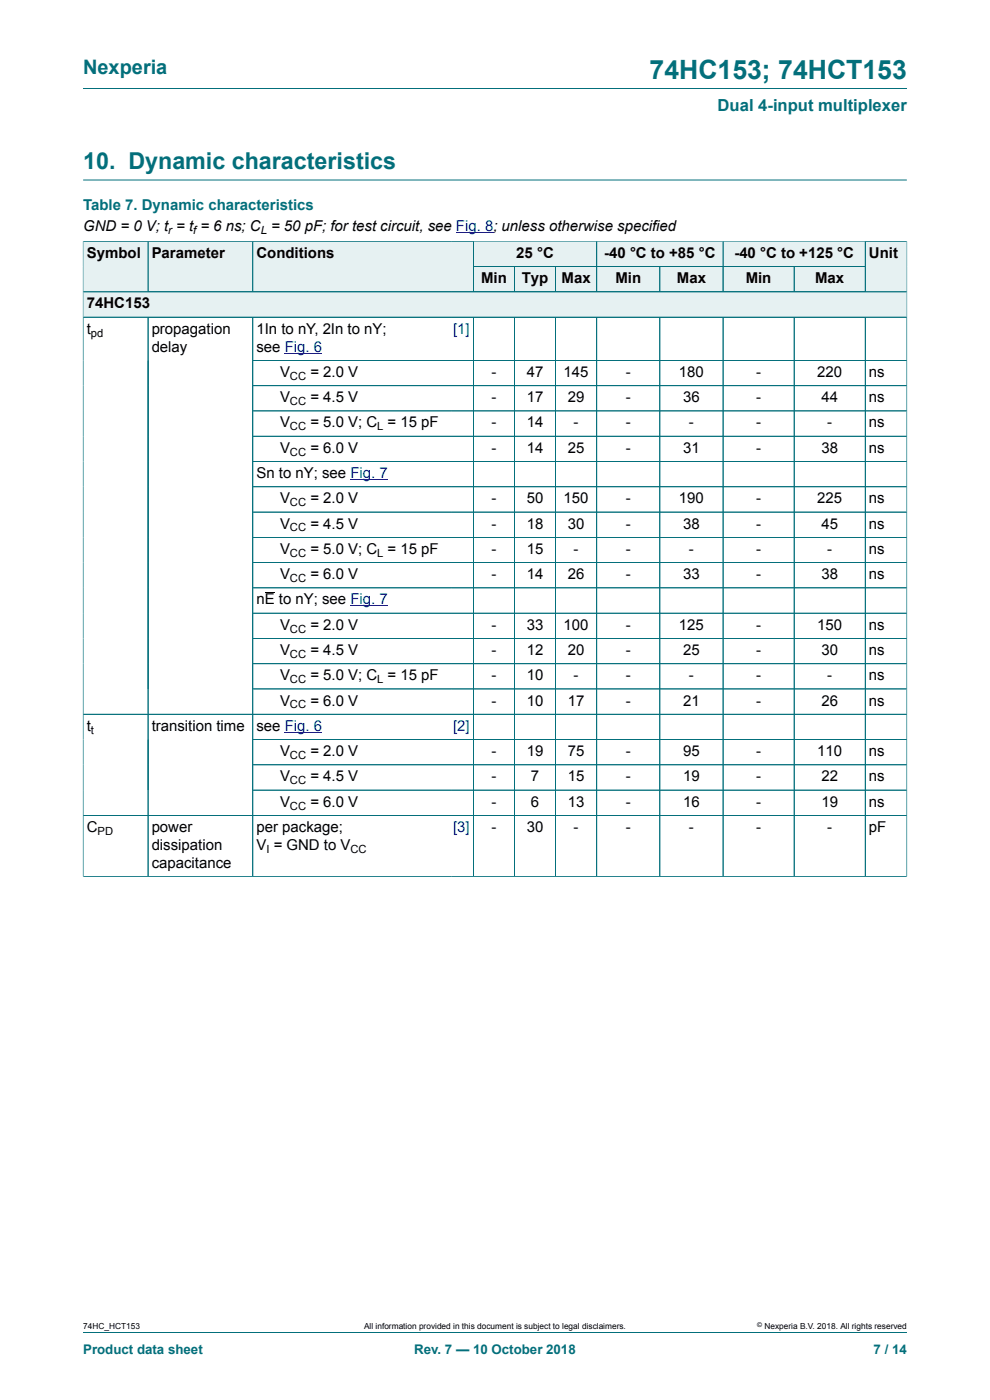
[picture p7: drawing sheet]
<svg xmlns="http://www.w3.org/2000/svg" width="210mm" height="297mm" viewBox="0 0 210 297" stroke-linecap="round" stroke-linejoin="round" font-family="sans-serif">
<defs><g id="words">
<text font-size="5.6" fill="#036f7b" x="137.8" y="16.8">74HC153; 74HCT153</text>
<text font-size="4.9" fill="#036f7b" x="17.6" y="35.9">10. Dynamic characteristics</text>
<text font-size="4.2" fill="#036f7b" x="17.6" y="15.6">Nexperia</text>
<text font-size="3.5" fill="#036f7b" x="152.2" y="23.7">Dual 4-input multiplexer</text>
<text font-size="3.2" fill="#036f7b" x="17.6" y="44.5">Table 7. Dynamic characteristics</text>
<g font-size="3.2">
<text x="17.6" y="49.1">GND = 0 V; t = t = 6 ns; C = 50 pF; for test circuit, see Fig. 8; unless otherwise specified</text>
<text x="18.4" y="54.7">Symbol</text>
<text x="32.2" y="54.7">Parameter</text>
<text x="54.4" y="54.7">Conditions</text>
<text x="109.5" y="54.7">25 °C</text>
<text x="128.2" y="54.7">-40 °C to +85 °C</text>
<text x="155.8" y="54.7">-40 °C to +125 °C</text>
<text x="184.3" y="54.7">Unit</text>
<text x="18.4" y="65.4">74HC153</text>
<text x="102" y="60.1">Min</text>
<text x="110.7" y="60.1">Typ</text>
<text x="119.1" y="60.1">Max</text>
<text x="130.5" y="60.1">Min</text>
<text x="143.6" y="60.1">Max</text>
<text x="158.2" y="60.1">Min</text>
<text x="172.9" y="60.1">Max</text>
<text x="18.4" y="70.8">t</text>
<text x="32.2" y="70.8">propagation</text>
<text x="54.4" y="70.8">1In to nY, 2In to nY;</text>
<text x="32.2" y="74.6">delay</text>
<text x="54.4" y="74.6">see Fig. 6</text>
<text x="59.4" y="80">V</text>
<text x="65.8" y="80">= 2.0 V</text>
<text x="104.2" y="80">-</text>
<text x="111.7" y="80">47</text>
<text x="119.6" y="80">145</text>
<text x="132.7" y="80">-</text>
<text x="144" y="80">180</text>
<text x="160.4" y="80">-</text>
<text x="173.4" y="80">220</text>
<text x="184.3" y="80">ns</text>
<text x="59.4" y="85.3">V</text>
<text x="65.8" y="85.3">= 4.5 V</text>
<text x="104.2" y="85.3">-</text>
<text x="111.7" y="85.3">17</text>
<text x="120.4" y="85.3">29</text>
<text x="132.7" y="85.3">-</text>
<text x="144.9" y="85.3">36</text>
<text x="160.4" y="85.3">-</text>
<text x="174.2" y="85.3">44</text>
<text x="184.3" y="85.3">ns</text>
<text x="59.4" y="90.7">V</text>
<text x="65.8" y="90.7">= 5.0 V; C = 15 pF</text>
<text x="104.2" y="90.7">-</text>
<text x="111.7" y="90.7">14</text>
<text x="121.7" y="90.7">-</text>
<text x="132.7" y="90.7">-</text>
<text x="146.1" y="90.7">-</text>
<text x="160.4" y="90.7">-</text>
<text x="175.5" y="90.7">-</text>
<text x="184.3" y="90.7">ns</text>
<text x="54.4" y="101.4">Sn to nY; see Fig. 7</text>
<text x="59.4" y="96">V</text>
<text x="65.8" y="96">= 6.0 V</text>
<text x="104.2" y="96">-</text>
<text x="111.7" y="96">14</text>
<text x="120.4" y="96">25</text>
<text x="132.7" y="96">-</text>
<text x="144.9" y="96">31</text>
<text x="160.4" y="96">-</text>
<text x="174.2" y="96">38</text>
<text x="184.3" y="96">ns</text>
<text x="59.4" y="106.8">V</text>
<text x="65.8" y="106.8">= 2.0 V</text>
<text x="104.2" y="106.8">-</text>
<text x="111.7" y="106.8">50</text>
<text x="119.6" y="106.8">150</text>
<text x="132.7" y="106.8">-</text>
<text x="144" y="106.8">190</text>
<text x="160.4" y="106.8">-</text>
<text x="173.4" y="106.8">225</text>
<text x="184.3" y="106.8">ns</text>
<text x="59.4" y="112.1">V</text>
<text x="65.8" y="112.1">= 4.5 V</text>
<text x="104.2" y="112.1">-</text>
<text x="111.7" y="112.1">18</text>
<text x="120.4" y="112.1">30</text>
<text x="132.7" y="112.1">-</text>
<text x="144.9" y="112.1">38</text>
<text x="160.4" y="112.1">-</text>
<text x="174.2" y="112.1">45</text>
<text x="184.3" y="112.1">ns</text>
<text x="59.4" y="117.5">V</text>
<text x="65.8" y="117.5">= 5.0 V; C = 15 pF</text>
<text x="104.2" y="117.5">-</text>
<text x="111.7" y="117.5">15</text>
<text x="121.7" y="117.5">-</text>
<text x="132.7" y="117.5">-</text>
<text x="146.1" y="117.5">-</text>
<text x="160.4" y="117.5">-</text>
<text x="175.5" y="117.5">-</text>
<text x="184.3" y="117.5">ns</text>
<text x="59.4" y="122.9">V</text>
<text x="65.8" y="122.9">= 6.0 V</text>
<text x="104.2" y="122.9">-</text>
<text x="111.7" y="122.9">14</text>
<text x="120.4" y="122.9">26</text>
<text x="132.7" y="122.9">-</text>
<text x="144.9" y="122.9">33</text>
<text x="160.4" y="122.9">-</text>
<text x="174.2" y="122.9">38</text>
<text x="184.3" y="122.9">ns</text>
<text x="54.4" y="128.2">nE to nY; see Fig. 7</text>
<text x="59.4" y="133.6">V</text>
<text x="65.8" y="133.6">= 2.0 V</text>
<text x="104.2" y="133.6">-</text>
<text x="111.7" y="133.6">33</text>
<text x="119.6" y="133.6">100</text>
<text x="132.7" y="133.6">-</text>
<text x="144" y="133.6">125</text>
<text x="160.4" y="133.6">-</text>
<text x="173.4" y="133.6">150</text>
<text x="184.3" y="133.6">ns</text>
<text x="59.4" y="138.9">V</text>
<text x="65.8" y="138.9">= 4.5 V</text>
<text x="104.2" y="138.9">-</text>
<text x="111.7" y="138.9">12</text>
<text x="120.4" y="138.9">20</text>
<text x="132.7" y="138.9">-</text>
<text x="144.9" y="138.9">25</text>
<text x="160.4" y="138.9">-</text>
<text x="174.2" y="138.9">30</text>
<text x="184.3" y="138.9">ns</text>
<text x="59.4" y="144.3">V</text>
<text x="59.4" y="149.7">V</text>
<text x="65.8" y="144.3">= 5.0 V; C = 15 pF</text>
<text x="65.8" y="149.7">= 6.0 V</text>
<text x="104.2" y="144.3">-</text>
<text x="104.2" y="149.7">-</text>
<text x="111.7" y="144.3">10</text>
<text x="111.7" y="149.7">10</text>
<text x="120.4" y="149.7">17</text>
<text x="121.7" y="144.3">-</text>
<text x="132.7" y="144.3">-</text>
<text x="132.7" y="149.7">-</text>
<text x="144.9" y="149.7">21</text>
<text x="146.1" y="144.3">-</text>
<text x="160.4" y="144.3">-</text>
<text x="160.4" y="149.7">-</text>
<text x="174.2" y="149.7">26</text>
<text x="175.5" y="144.3">-</text>
<text x="184.3" y="144.3">ns</text>
<text x="184.3" y="149.7">ns</text>
<text x="18.4" y="155">t</text>
<text x="32.2" y="155">transition time</text>
<text x="54.4" y="155">see Fig. 6</text>
<text x="59.4" y="160.4">V</text>
<text x="65.8" y="160.4">= 2.0 V</text>
<text x="104.2" y="160.4">-</text>
<text x="111.7" y="160.4">19</text>
<text x="120.4" y="160.4">75</text>
<text x="132.7" y="160.4">-</text>
<text x="144.9" y="160.4">95</text>
<text x="160.4" y="160.4">-</text>
<text x="173.4" y="160.4">110</text>
<text x="184.3" y="160.4">ns</text>
<text x="59.4" y="165.8">V</text>
<text x="65.8" y="165.8">= 4.5 V</text>
<text x="104.2" y="165.8">-</text>
<text x="112.6" y="165.8">7</text>
<text x="120.4" y="165.8">15</text>
<text x="132.7" y="165.8">-</text>
<text x="144.9" y="165.8">19</text>
<text x="160.4" y="165.8">-</text>
<text x="174.2" y="165.8">22</text>
<text x="184.3" y="165.8">ns</text>
<text x="59.4" y="171.1">V</text>
<text x="65.8" y="171.1">= 6.0 V</text>
<text x="104.2" y="171.1">-</text>
<text x="112.6" y="171.1">6</text>
<text x="120.4" y="171.1">13</text>
<text x="132.7" y="171.1">-</text>
<text x="144.9" y="171.1">16</text>
<text x="160.4" y="171.1">-</text>
<text x="174.2" y="171.1">19</text>
<text x="184.3" y="171.1">ns</text>
<text x="18.4" y="176.5">C</text>
<text x="32.2" y="176.5">power</text>
<text x="54.4" y="176.5">per package;</text>
<text x="104.2" y="176.5">-</text>
<text x="111.7" y="176.5">30</text>
<text x="121.7" y="176.5">-</text>
<text x="132.7" y="176.5">-</text>
<text x="146.1" y="176.5">-</text>
<text x="160.4" y="176.5">-</text>
<text x="175.5" y="176.5">-</text>
<text x="184.3" y="176.5">pF</text>
<text x="32.2" y="180.3">dissipation</text>
<text x="32.2" y="184.1">capacitance</text>
<text x="54.4" y="180.3">V = GND to V</text>
</g>
<g font-size="3.2" fill="#00f">
<text x="96.1" y="70.8">[1]</text>
<text x="96.1" y="155">[2]</text>
<text x="96.1" y="176.5">[3]</text>
</g>
<g font-size="2.8" fill="#036f7b">
<text x="17.6" y="287.2">Product data sheet</text>
<text x="87.9" y="287.2">Rev. 7 — 10 October 2018</text>
<text x="185.3" y="287.2">7 / 14</text>
</g>
<g font-size="2.4">
<text x="35.7" y="49.7">r</text>
<text x="41" y="49.7">f</text>
<text x="55.3" y="49.7">L</text>
<text x="19.3" y="71.4">pd</text>
<text x="61.5" y="80.6">CC</text>
<text x="61.5" y="85.9">CC</text>
<text x="61.5" y="91.3">CC</text>
<text x="80" y="91.3">L</text>
<text x="61.5" y="96.7">CC</text>
<text x="61.5" y="107.4">CC</text>
<text x="61.5" y="112.7">CC</text>
<text x="61.5" y="118.1">CC</text>
<text x="80" y="118.1">L</text>
<text x="61.5" y="123.5">CC</text>
<text x="61.5" y="134.2">CC</text>
<text x="61.5" y="139.6">CC</text>
<text x="61.5" y="144.9">CC</text>
<text x="80" y="144.9">L</text>
<text x="19.3" y="155.6">t</text>
<text x="61.5" y="150.3">CC</text>
<text x="61.5" y="161">CC</text>
<text x="61.5" y="166.4">CC</text>
<text x="61.5" y="171.7">CC</text>
<text x="20.7" y="177.1">PD</text>
<text x="56.5" y="180.9">I</text>
<text x="74.4" y="180.9">CC</text>
</g>
<g font-size="1.8">
<text x="17.6" y="282">74HC_HCT153</text>
<text x="77.2" y="282">All information provided in this document is subject to legal disclaimers.</text>
<text x="162.2" y="282">Nexperia B.V. 2018. All rights reserved</text>
</g>
<text font-size="1.4" x="160.6" y="281.6">©</text>
</g></defs>
<path d="M17.6 18.8h174.8M17.6 38.2h174.8M100.4 51.2h26.2v5.4h-26.2z" fill="none" stroke="#036f7b" stroke-width=".21"/>
<path d="M96.7 49.4h8" fill="none" stroke="#00f" stroke-width=".21"/>
<path d="M100.5 51.3h26v5.2h-26z" fill="#e6f1f2"/>
<path d="M126.6 51.2h26.8v5.4h-26.8z" fill="none" stroke="#036f7b" stroke-width=".21"/>
<path d="M126.6 51.3h26.7v5.2h-26.7z" fill="#e6f1f2"/>
<path d="M153.4 51.2h30.1v5.4h-30.1z" fill="none" stroke="#036f7b" stroke-width=".21"/>
<path d="M153.4 51.3h30.1v5.2h-30.1z" fill="#e6f1f2"/>
<path d="M17.6 51.1v10.8h13.8v-10.7h-13.8" fill="none" stroke="#036f7b" stroke-width=".21"/>
<path d="M17.7 51.3h13.6v10.6h-13.6z" fill="#e6f1f2"/>
<path d="M31.4 51.2h22.2v10.7h-22.2z" fill="none" stroke="#036f7b" stroke-width=".21"/>
<path d="M31.5 51.3h22.1v10.6h-22.1z" fill="#e6f1f2"/>
<path d="M53.6 51.2h46.8v10.7h-46.8z" fill="none" stroke="#036f7b" stroke-width=".21"/>
<g fill="#e6f1f2">
<path d="M53.7 51.3h46.6v10.6h-46.6z"/>
<path d="M100.5 56.6h8.6v5.3h-8.6z"/>
</g>
<path d="M100.4 56.6h8.7v5.3h-8.7z" fill="none" stroke="#036f7b" stroke-width=".21"/>
<path d="M109.2 56.6h8.6v5.3h-8.6z" fill="#e6f1f2"/>
<path d="M109.1 56.6h8.8v5.3h-8.8z" fill="none" stroke="#036f7b" stroke-width=".21"/>
<path d="M117.9 56.6h8.6v5.3h-8.6z" fill="#e6f1f2"/>
<path d="M117.9 56.6h8.7v5.3h-8.7z" fill="none" stroke="#036f7b" stroke-width=".21"/>
<path d="M126.6 56.6h13.3v5.3h-13.3z" fill="#e6f1f2"/>
<path d="M126.6 56.6h13.4v5.3h-13.4z" fill="none" stroke="#036f7b" stroke-width=".21"/>
<path d="M140 56.6h13.3v5.3h-13.3z" fill="#e6f1f2"/>
<path d="M140 56.6h13.4v5.3h-13.4z" fill="none" stroke="#036f7b" stroke-width=".21"/>
<path d="M153.4 56.6h15v5.3h-15z" fill="#e6f1f2"/>
<path d="M153.4 56.6h15.1v5.3h-15.1z" fill="none" stroke="#036f7b" stroke-width=".21"/>
<path d="M168.5 56.6h15v5.3h-15z" fill="#e6f1f2"/>
<path d="M192.4 51.1v10.8h-23.9v-5.3h15M192.4 51.2h-8.9v10.7" fill="none" stroke="#036f7b" stroke-width=".21"/>
<path d="M183.6 51.3h8.7v10.6h-8.7z" fill="#e6f1f2"/>
<path d="M17.6 61.9h174.8v5.4h-174.8z" fill="none" stroke="#036f7b" stroke-width=".21"/>
<path d="M17.7 62h174.6v5.2h-174.6z" fill="#e6f1f2"/>
<g fill="none" stroke="#036f7b" stroke-width=".21">
<path d="M17.6 51.3v134.7M17.7 51.2h174.6M31.4 51.3v10.6M53.6 51.3v10.6M100.4 51.3v10.6M100.5 56.6h83M109.1 56.6v5.3M117.9 56.6v5.3M126.6 51.3v10.6M140 56.6v5.3M153.4 51.3v10.6M168.5 56.6v5.3"/>
<path d="M183.5 51.3v10.6M192.4 51.3v134.7M17.6 67.3h174.8M17.7 61.9h174.6M31.4 67.3v118.7M53.6 76.5h138.8M53.6 67.3v118.7M100.4 67.3v118.7M109.1 67.3v118.7M117.9 67.3v118.7M126.6 67.3v118.7M140 67.3v118.7"/>
<path d="M153.4 67.3v118.7M168.5 67.3v118.7M183.5 67.3v118.7M53.6 81.8h138.8M53.6 87.2h138.8M53.6 92.5h138.8M53.6 97.9h138.8M53.6 103.3h138.8M53.6 108.6h138.8M53.6 114h138.8M53.6 119.4h138.8M53.6 124.7h138.8"/>
<path d="M53.6 130.1h138.8M53.6 135.4h138.8M17.6 151.5h174.8M53.6 140.8h138.8M53.6 146.2h138.8M53.6 156.9h138.8M53.6 162.3h138.8M53.6 167.6h138.8M192.4 173h-174.8M17.6 186h174.8M17.6 282.6h174.8"/>
</g>
<path d="M60.4 74.9h7.9M74.3 101.7h7.9M74.3 128.6h7.9M60.4 155.4h7.9" fill="none" stroke="#00f" stroke-width=".21"/>
<path d="M56.2 125.7h2.1" fill="none" stroke="#000" stroke-width=".21"/>
<use href="#words"/>
</svg>
